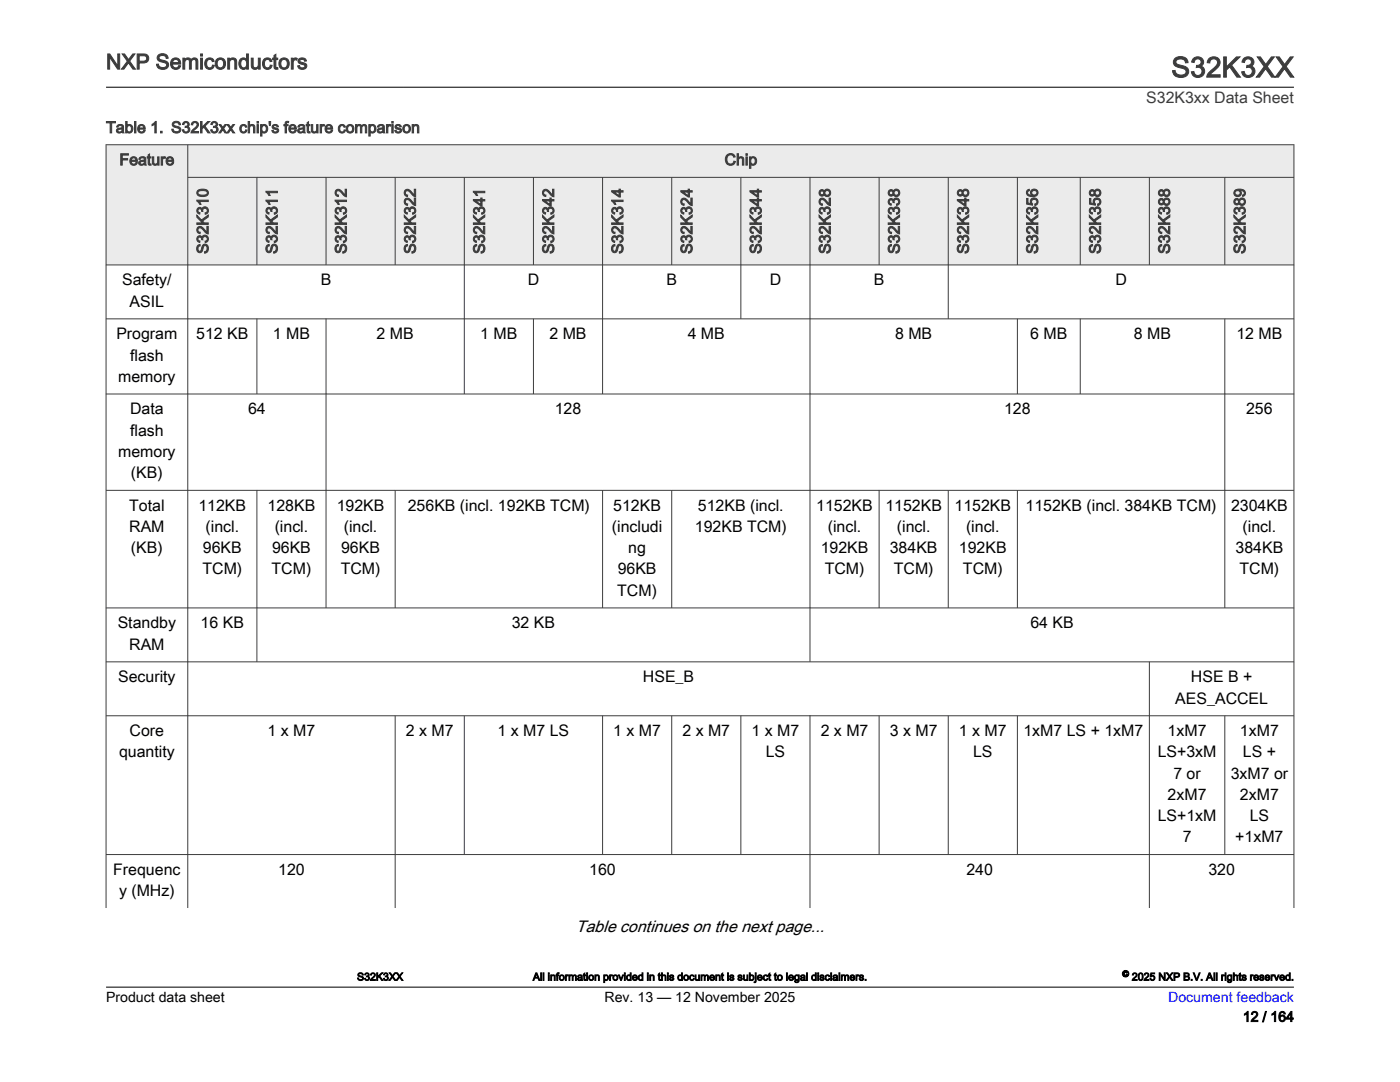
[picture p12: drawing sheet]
<svg xmlns="http://www.w3.org/2000/svg" width="279mm" height="216mm" viewBox="0 0 279 216" stroke-linecap="round" stroke-linejoin="round" font-family="sans-serif">
<defs><g id="words">
<text font-size="5.6" fill="#3c3c3c" x="233.8" y="15.4">S32K3XX</text>
<text font-size="4.2" fill="#3c3c3c" x="21.2" y="13.8">NXP Semiconductors</text>
<text font-size="3.3" x="114.9" y="185.9">Table continues on the next page...</text>
<g font-size="3.2" fill="#3c3c3c">
<text x="228.8" y="20.5">S32K3xx Data Sheet</text>
<text x="21.2" y="26.5">Table 1. S32K3xx chip's feature comparison</text>
<text x="23.8" y="32.9">Feature</text>
<text x="144.6" y="32.9">Chip</text>
<text x="41.6" y="50.7" transform="rotate(-90 41.6 50.7)">S32K310</text>
<text x="55.4" y="50.7" transform="rotate(-90 55.4 50.7)">S32K311</text>
<text x="69.2" y="50.7" transform="rotate(-90 69.2 50.7)">S32K312</text>
<text x="83" y="50.7" transform="rotate(-90 83 50.7)">S32K322</text>
<text x="96.7" y="50.7" transform="rotate(-90 96.7 50.7)">S32K341</text>
<text x="110.5" y="50.7" transform="rotate(-90 110.5 50.7)">S32K342</text>
<text x="124.3" y="50.7" transform="rotate(-90 124.3 50.7)">S32K314</text>
<text x="138.1" y="50.7" transform="rotate(-90 138.1 50.7)">S32K324</text>
<text x="151.9" y="50.7" transform="rotate(-90 151.9 50.7)">S32K344</text>
<text x="165.7" y="50.7" transform="rotate(-90 165.7 50.7)">S32K328</text>
<text x="179.5" y="50.7" transform="rotate(-90 179.5 50.7)">S32K338</text>
<text x="193.3" y="50.7" transform="rotate(-90 193.3 50.7)">S32K348</text>
<text x="207.1" y="50.7" transform="rotate(-90 207.1 50.7)">S32K356</text>
<text x="219.7" y="50.7" transform="rotate(-90 219.7 50.7)">S32K358</text>
<text x="233.5" y="50.7" transform="rotate(-90 233.5 50.7)">S32K388</text>
<text x="248.5" y="50.7" transform="rotate(-90 248.5 50.7)">S32K389</text>
</g>
<g font-size="3.2">
<text x="24.4" y="57">Safety/</text>
<text x="64" y="57">B</text>
<text x="105.3" y="57">D</text>
<text x="133" y="57">B</text>
<text x="153.6" y="57">D</text>
<text x="174.4" y="57">B</text>
<text x="222.6" y="57">D</text>
<text x="25.9" y="61.2">ASIL</text>
<text x="23.2" y="67.7">Program</text>
<text x="26" y="71.9">flash</text>
<text x="39.2" y="67.7">512 KB</text>
<text x="54.5" y="67.7">1 MB</text>
<text x="75.2" y="67.7">2 MB</text>
<text x="95.9" y="67.7">1 MB</text>
<text x="109.7" y="67.7">2 MB</text>
<text x="137.2" y="67.7">4 MB</text>
<text x="178.6" y="67.7">8 MB</text>
<text x="205.6" y="67.7">6 MB</text>
<text x="226.3" y="67.7">8 MB</text>
<text x="246.8" y="67.7">12 MB</text>
<text x="23.6" y="76.2">memory</text>
<text x="26" y="82.7">Data</text>
<text x="49.5" y="82.7">64</text>
<text x="110.7" y="82.7">128</text>
<text x="200.4" y="82.7">128</text>
<text x="248.7" y="82.7">256</text>
<text x="26" y="86.9">flash</text>
<text x="23.6" y="91.2">memory</text>
<text x="26.1" y="95.4">(KB)</text>
<text x="25.8" y="101.9">Total</text>
<text x="39.6" y="101.9">112KB</text>
<text x="53.4" y="101.9">128KB</text>
<text x="67.2" y="101.9">192KB</text>
<text x="81.4" y="101.9">256KB (incl. 192KB TCM)</text>
<text x="122.4" y="101.9">512KB</text>
<text x="139.3" y="101.9">512KB (incl.</text>
<text x="162.9" y="101.9">1152KB</text>
<text x="176.7" y="101.9">1152KB</text>
<text x="190.5" y="101.9">1152KB</text>
<text x="204.7" y="101.9">1152KB (incl. 384KB TCM)</text>
<text x="245.7" y="101.9">2304KB</text>
<text x="25.8" y="106.2">RAM</text>
<text x="41" y="106.2">(incl.</text>
<text x="54.8" y="106.2">(incl.</text>
<text x="68.6" y="106.2">(incl.</text>
<text x="122.1" y="106.2">(includi</text>
<text x="138.7" y="106.2">192KB TCM)</text>
<text x="165.2" y="106.2">(incl.</text>
<text x="179" y="106.2">(incl.</text>
<text x="192.8" y="106.2">(incl.</text>
<text x="248" y="106.2">(incl.</text>
<text x="26.1" y="110.4">(KB)</text>
<text x="40.5" y="110.4">96KB</text>
<text x="54.3" y="110.4">96KB</text>
<text x="68.1" y="110.4">96KB</text>
<text x="125.4" y="110.4">ng</text>
<text x="163.8" y="110.4">192KB</text>
<text x="177.6" y="110.4">384KB</text>
<text x="191.4" y="110.4">192KB</text>
<text x="246.6" y="110.4">384KB</text>
<text x="40.4" y="114.6">TCM)</text>
<text x="54.2" y="114.6">TCM)</text>
<text x="68" y="114.6">TCM)</text>
<text x="123.2" y="118.9">TCM)</text>
<text x="123.3" y="114.6">96KB</text>
<text x="164.6" y="114.6">TCM)</text>
<text x="178.4" y="114.6">TCM)</text>
<text x="192.2" y="114.6">TCM)</text>
<text x="247.4" y="114.6">TCM)</text>
<text x="23.5" y="125.4">Standby</text>
<text x="40" y="125.4">16 KB</text>
<text x="102.1" y="125.4">32 KB</text>
<text x="205.6" y="125.4">64 KB</text>
<text x="25.8" y="129.6">RAM</text>
<text x="23.6" y="136.1">Security</text>
<text x="128.3" y="136.1">HSE_B</text>
<text x="237.7" y="136.1">HSE B +</text>
<text x="234.6" y="140.4">AES_ACCEL</text>
<text x="25.9" y="146.9">Core</text>
<text x="53.4" y="146.9">1 x M7</text>
<text x="81" y="146.9">2 x M7</text>
<text x="99.3" y="146.9">1 x M7 LS</text>
<text x="122.4" y="146.9">1 x M7</text>
<text x="136.2" y="146.9">2 x M7</text>
<text x="150" y="146.9">1 x M7</text>
<text x="163.8" y="146.9">2 x M7</text>
<text x="177.6" y="146.9">3 x M7</text>
<text x="191.4" y="146.9">1 x M7</text>
<text x="204.3" y="146.9">1xM7 LS + 1xM7</text>
<text x="233" y="146.9">1xM7</text>
<text x="247.5" y="146.9">1xM7</text>
<text x="23.8" y="151.1">quantity</text>
<text x="152.8" y="151.1">LS</text>
<text x="194.2" y="151.1">LS</text>
<text x="231" y="151.1">LS+3xM</text>
<text x="234.2" y="155.4">7 or</text>
<text x="245.6" y="155.4">3xM7 or</text>
<text x="248" y="151.1">LS +</text>
<text x="233" y="159.6">2xM7</text>
<text x="247.5" y="159.6">2xM7</text>
<text x="231" y="163.8">LS+1xM</text>
<text x="249.4" y="163.8">LS</text>
<text x="236" y="168.1">7</text>
<text x="246.5" y="168.1">+1xM7</text>
<text x="22.6" y="174.6">Frequenc</text>
<text x="23.8" y="178.8">y (MHz)</text>
<text x="55.5" y="174.6">120</text>
<text x="117.6" y="174.6">160</text>
<text x="192.9" y="174.6">240</text>
<text x="241.2" y="174.6">320</text>
</g>
<g font-size="2.8">
<text x="21.2" y="200">Product data sheet</text>
<text x="120.6" y="200">Rev. 13 — 12 November 2025</text>
<text x="248" y="203.8">12 / 164</text>
</g>
<text font-size="2.8" fill="#00f" x="233.1" y="200">Document feedback</text>
<g font-size="2.1">
<text x="71.3" y="195.6">S32K3XX</text>
<text x="106.3" y="195.6">All information provided in this document is subject to legal disclaimers.</text>
<text x="225.9" y="195.6">2025 NXP B.V. All rights reserved.</text>
</g>
<text font-size="1.8" x="224" y="194.9">©</text>
</g></defs>
<g fill="#ebebeb">
<path d="M21.2 28.9h237v6.5h-237z" fill-rule="evenodd"/>
<path d="M21.2 29h16.2v23.8h-16.2z" fill-rule="evenodd"/>
<path d="M37.6 35.5h13.6v17.3h-13.6z" fill-rule="evenodd"/>
<path d="M51.4 35.5h13.6v17.3h-13.6z" fill-rule="evenodd"/>
<path d="M65.2 35.5h13.6v17.3h-13.6z" fill-rule="evenodd"/>
<path d="M79 35.5h13.6v17.3h-13.6z" fill-rule="evenodd"/>
<path d="M92.8 35.5h13.6v17.3h-13.6z" fill-rule="evenodd"/>
<path d="M106.5 35.5h13.7v17.3h-13.7z" fill-rule="evenodd"/>
<path d="M120.3 35.5h13.7v17.3h-13.7z" fill-rule="evenodd"/>
<path d="M134.1 35.5h13.7v17.3h-13.7z" fill-rule="evenodd"/>
<path d="M147.9 35.5h13.7v17.3h-13.7z" fill-rule="evenodd"/>
<path d="M161.7 35.5h13.7v17.3h-13.7z" fill-rule="evenodd"/>
<path d="M175.5 35.5h13.7v17.3h-13.7z" fill-rule="evenodd"/>
<path d="M189.3 35.5h13.7v17.3h-13.7z" fill-rule="evenodd"/>
<path d="M203.1 35.5h12.4v17.3h-12.4z" fill-rule="evenodd"/>
<path d="M215.7 35.5h13.6v17.3h-13.6z" fill-rule="evenodd"/>
<path d="M229.5 35.5h14.8v17.3h-14.8z" fill-rule="evenodd"/>
<path d="M244.5 35.5h13.7v17.3h-13.7z" fill-rule="evenodd"/>
</g>
<g fill="none" stroke="#3c3c3c" stroke-width=".2">
<path d="M21.1 28.9h237.2M21.2 28.8v152.4M37.5 28.8v152.4M37.5 35.4h220.8M51.3 35.3v17.6M65.1 35.3v17.6M78.9 35.3v17.6M92.7 35.3v43.3M106.5 35.3v17.6M120.3 35.3v43.3M134.1 35.3v17.6M147.9 35.3v28.3"/>
<path d="M161.7 35.3v96.8M175.4 35.3v17.6M189.2 35.3v28.3M203 35.3v17.6M215.6 35.3v17.6M229.4 35.3v17.6M244.4 35.3v17.6M258.2 28.8v152.4M21.1 52.9h237.2M21.1 63.6h237.2M21.1 78.6h237.2M51.3 63.5v15.1"/>
<path d="M65.1 63.5v57.8M106.5 63.5v15.1M203 63.5v15.1M215.6 63.5v15.1M244.4 63.5v57.8M21.1 97.8h237.2M51.3 97.8v34.3M78.9 97.8v23.5M120.3 97.8v23.5M134.1 97.8v23.5M175.4 97.8v23.5M189.2 97.8v23.5"/>
<path d="M203 97.8v23.5M21.1 121.3h237.2M21.1 132.1h237.2M229.4 132v49.2M21.1 142.8h237.2M78.9 142.7v38.5M92.7 142.7v27.8M120.3 142.7v27.8M134.1 142.7v27.8M147.9 142.7v27.8M161.7 142.7v38.5M175.4 142.7v27.8"/>
<path d="M189.2 142.7v27.8M203 142.7v27.8M244.4 142.7v27.8M21.1 170.5h237.2"/>
</g>
<path d="M21.2 17.4h237M21.2 197h237" fill="none" stroke="#3c3c3c" stroke-width=".26"/>
<use href="#words"/>
</svg>
